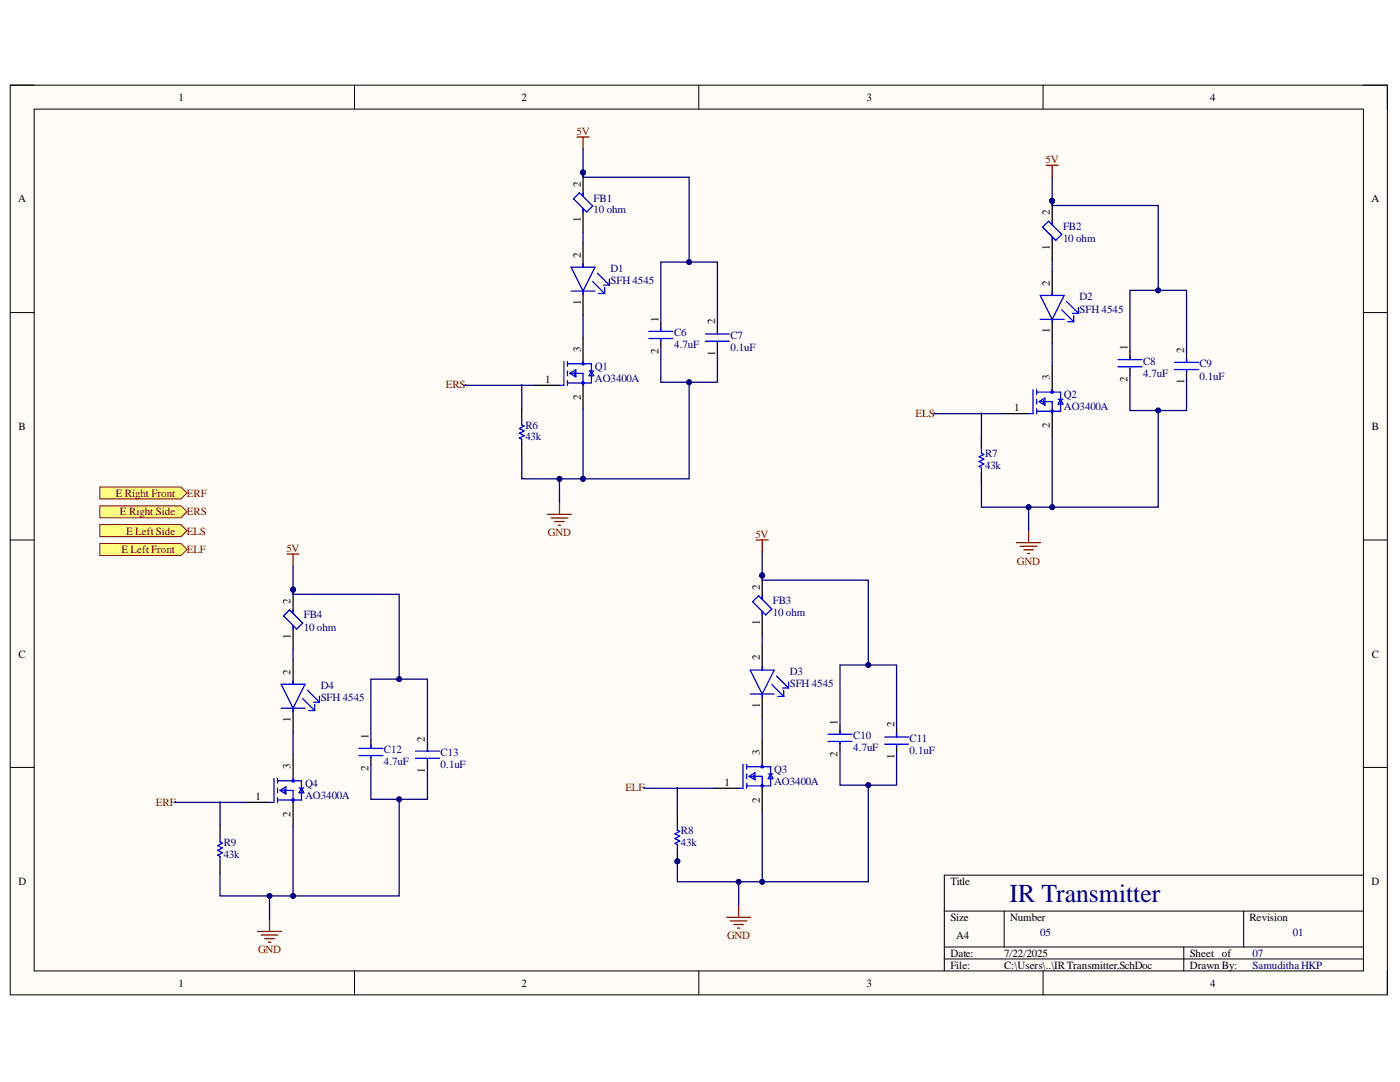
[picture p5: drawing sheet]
<svg xmlns="http://www.w3.org/2000/svg" width="279mm" height="216mm" viewBox="0 0 279 216" stroke-linecap="round" stroke-linejoin="round" font-family="sans-serif">
<defs><g id="words">
<text font-size="5.2" fill="#000080" x="201.5" y="180">IR Transmitter</text>
<g font-size="2.2">
<text x="35.6" y="20.1">1</text>
<text x="104.1" y="20.1">2</text>
<text x="172.9" y="20.1">3</text>
<text x="241.5" y="20.1">4</text>
<text x="3.6" y="40.4">A</text>
<text x="115.9" y="37.3" transform="rotate(-90 115.9 37.3)">2</text>
<text x="273.7" y="40.4">A</text>
<text x="115.9" y="44.3" transform="rotate(-90 115.9 44.3)">1</text>
<text x="209.5" y="42.9" transform="rotate(-90 209.5 42.9)">2</text>
<text x="115.9" y="51.4" transform="rotate(-90 115.9 51.4)">2</text>
<text x="209.5" y="50" transform="rotate(-90 209.5 50)">1</text>
<text x="209.5" y="57.1" transform="rotate(-90 209.5 57.1)">2</text>
<text x="115.9" y="60.8" transform="rotate(-90 115.9 60.8)">1</text>
<text x="131.4" y="64.2" transform="rotate(-90 131.4 64.2)">1</text>
<text x="142.7" y="64.7" transform="rotate(-90 142.7 64.7)">2</text>
<text x="115.9" y="70.2" transform="rotate(-90 115.9 70.2)">3</text>
<text x="131.4" y="70.7" transform="rotate(-90 131.4 70.7)">2</text>
<text x="142.7" y="71.1" transform="rotate(-90 142.7 71.1)">1</text>
<text x="209.5" y="66.4" transform="rotate(-90 209.5 66.4)">1</text>
<text x="225" y="69.8" transform="rotate(-90 225 69.8)">1</text>
<text x="236.3" y="70.4" transform="rotate(-90 236.3 70.4)">2</text>
<text x="108.8" y="76.5">1</text>
<text x="209.5" y="75.8" transform="rotate(-90 209.5 75.8)">3</text>
<text x="225" y="76.3" transform="rotate(-90 225 76.3)">2</text>
<text x="236.3" y="76.7" transform="rotate(-90 236.3 76.7)">1</text>
<text x="115.9" y="79.8" transform="rotate(-90 115.9 79.8)">2</text>
<text x="202.4" y="82.1">1</text>
<text x="3.7" y="85.8">B</text>
<text x="209.5" y="85.4" transform="rotate(-90 209.5 85.4)">2</text>
<text x="273.8" y="85.8">B</text>
<text x="151.6" y="117.7" transform="rotate(-90 151.6 117.7)">2</text>
<text x="58" y="120.5" transform="rotate(-90 58 120.5)">2</text>
<text x="151.6" y="124.7" transform="rotate(-90 151.6 124.7)">1</text>
<text x="3.7" y="131.2">C</text>
<text x="58" y="127.5" transform="rotate(-90 58 127.5)">1</text>
<text x="151.6" y="131.8" transform="rotate(-90 151.6 131.8)">2</text>
<text x="273.8" y="131.2">C</text>
<text x="58" y="134.6" transform="rotate(-90 58 134.6)">2</text>
<text x="151.6" y="141.2" transform="rotate(-90 151.6 141.2)">1</text>
<text x="58" y="144" transform="rotate(-90 58 144)">1</text>
<text x="73.6" y="147.4" transform="rotate(-90 73.6 147.4)">1</text>
<text x="84.8" y="148" transform="rotate(-90 84.8 148)">2</text>
<text x="167.2" y="144.6" transform="rotate(-90 167.2 144.6)">1</text>
<text x="178.5" y="145.1" transform="rotate(-90 178.5 145.1)">2</text>
<text x="58" y="153.4" transform="rotate(-90 58 153.4)">3</text>
<text x="73.6" y="153.9" transform="rotate(-90 73.6 153.9)">2</text>
<text x="84.8" y="154.2" transform="rotate(-90 84.8 154.2)">1</text>
<text x="151.6" y="150.6" transform="rotate(-90 151.6 150.6)">3</text>
<text x="167.2" y="151.1" transform="rotate(-90 167.2 151.1)">2</text>
<text x="178.5" y="151.4" transform="rotate(-90 178.5 151.4)">1</text>
<text x="51" y="159.6">1</text>
<text x="144.6" y="156.9">1</text>
<text x="151.6" y="160.1" transform="rotate(-90 151.6 160.1)">2</text>
<text x="58" y="163" transform="rotate(-90 58 163)">2</text>
<text x="3.7" y="176.6">D</text>
<text x="189.7" y="176.6">Title</text>
<text x="273.7" y="176.6">D</text>
<text x="189.7" y="183.7">Size</text>
<text x="201.6" y="183.7">Number</text>
<text x="249.4" y="183.7">Revision</text>
<text x="189.7" y="190.9">Date:</text>
<text x="190.8" y="187.4">A4</text>
<text x="200.4" y="190.9">7/22/2025</text>
<text x="237.4" y="190.9">Sheet of</text>
<text x="35.6" y="196.9">1</text>
<text x="104.1" y="196.9">2</text>
<text x="172.9" y="196.9">3</text>
<text x="189.7" y="193.3">File:</text>
<text x="200.4" y="193.3">C:\Users\..\IRTransmitter.SchDoc</text>
<text x="237.4" y="193.3">Drawn By:</text>
<text x="241.5" y="196.9">4</text>
</g>
<g font-size="2.2" fill="#800000">
<text x="115.1" y="26.9">5V</text>
<text x="208.7" y="32.5">5V</text>
<text x="89" y="77.5">ERS</text>
<text x="182.7" y="83.2">ELS</text>
<text x="23.1" y="99.1">E Right Front</text>
<text x="37.3" y="99.1">ERF</text>
<text x="23.9" y="102.9">E Right Side</text>
<text x="25.2" y="106.7">E Left Side</text>
<text x="37.3" y="102.9">ERS</text>
<text x="37.3" y="106.7">ELS</text>
<text x="109.3" y="107">GND</text>
<text x="150.8" y="107.3">5V</text>
<text x="24.3" y="110.4">E Left Front</text>
<text x="37.3" y="110.4">ELF</text>
<text x="57.2" y="110.1">5V</text>
<text x="202.9" y="112.7">GND</text>
<text x="31.1" y="160.7">ERF</text>
<text x="124.8" y="157.9">ELF</text>
<text x="51.5" y="190.2">GND</text>
<text x="145.1" y="187.4">GND</text>
</g>
<g font-size="2.2" fill="#000080">
<text x="118.5" y="40.2">FB1</text>
<text x="118.5" y="42.6">10 ohm</text>
<text x="212.2" y="45.8">FB2</text>
<text x="212.2" y="48.3">10 ohm</text>
<text x="121.8" y="54.3">D1</text>
<text x="121.8" y="56.7">SFH 4545</text>
<text x="215.4" y="59.9">D2</text>
<text x="215.4" y="62.4">SFH 4545</text>
<text x="134.5" y="67.1">C6</text>
<text x="134.5" y="69.5">4.7uF</text>
<text x="145.8" y="67.7">C7</text>
<text x="145.8" y="70.1">0.1uF</text>
<text x="118.7" y="73.9">Q1</text>
<text x="118.7" y="76.2">AO3400A</text>
<text x="228.1" y="72.8">C8</text>
<text x="228.1" y="75.1">4.7uF</text>
<text x="239.4" y="73.3">C9</text>
<text x="239.4" y="75.7">0.1uF</text>
<text x="212.3" y="79.4">Q2</text>
<text x="212.3" y="81.9">AO3400A</text>
<text x="104.8" y="85.5">R6</text>
<text x="104.8" y="87.9">43k</text>
<text x="196.6" y="91.2">R7</text>
<text x="196.6" y="93.6">43k</text>
<text x="60.6" y="123.4">FB4</text>
<text x="60.6" y="125.8">10 ohm</text>
<text x="154.2" y="120.6">FB3</text>
<text x="154.2" y="123">10 ohm</text>
<text x="64" y="137.5">D4</text>
<text x="157.6" y="134.7">D3</text>
<text x="157.6" y="137.1">SFH 4545</text>
<text x="64" y="139.9">SFH 4545</text>
<text x="170.3" y="147.5">C10</text>
<text x="170.3" y="149.9">4.7uF</text>
<text x="181.5" y="148.1">C11</text>
<text x="76.6" y="150.3">C12</text>
<text x="76.6" y="152.7">4.7uF</text>
<text x="87.9" y="150.9">C13</text>
<text x="87.9" y="153.3">0.1uF</text>
<text x="154.5" y="154.2">Q3</text>
<text x="181.5" y="150.4">0.1uF</text>
<text x="60.9" y="157">Q4</text>
<text x="60.9" y="159.5">AO3400A</text>
<text x="154.5" y="156.6">AO3400A</text>
<text x="135.9" y="166.4">R8</text>
<text x="44.6" y="168.8">R9</text>
<text x="44.6" y="171.1">43k</text>
<text x="135.9" y="168.8">43k</text>
<text x="207.6" y="186.8">05</text>
<text x="249.9" y="191">07</text>
<text x="258" y="186.8">01</text>
<text x="249.9" y="193.4">SamudithaHKP</text>
</g>
</g></defs>
<path d="M2 17h274.9v181.5h-274.9z" fill-rule="evenodd" fill="#fffcf8"/>
<path d="M2 17h274.9v181.5h-274.9z" fill="none" stroke="#000" stroke-width=".2"/>
<path d="M6.8 21.8h265.3v171.9h-265.3z" fill-rule="evenodd" fill="#fffcf8"/>
<g fill="none" stroke="#000" stroke-width=".2">
<path d="M2 17h4.8M70.7 17v4.8M139.5 17v4.8M208.2 17v4.8M272.1 17h4.8v4.8M6.8 21.8h265.3v171.9h-265.3zM2 62.4h4.8M272.1 62.4h4.8M2 107.8h4.8M272.1 107.8h4.8M2 153.1h4.8M272.1 153.1h4.8"/>
<path d="M272.1 174.6h-83.6v19.1M70.8 193.7v4.8M139.5 193.7v4.8M188.5 181.8h83.6M188.5 189h83.6M188.5 191.4h83.6M200.4 181.8v7.2M208.2 193.7v4.8M236.3 189v4.7M248.2 181.8v7.2M276.9 193.7v4.8"/>
</g>
<g fill="none" stroke="#00f" stroke-width=".25">
<path d="M56.1 136.5h4.8l-2.4 4.8zM58.5 135.8v.7M60.4 139.4l2.4 2.4M61.4 137.7l2.4 2.4M63.8 138.9v1.2M54.7 155.3v4.8h-1M55.4 155.3v1M55.4 157.2v1M55.4 159.2v.9M55.4 155.8h4.8v3.8h-4.8M55.9 157.7l1.2-.7v1.4zM56.1 157.7h2.4v2.4"/>
<path d="M56.1 141.3h4.8M56.8 157.5v.7M58.5 141.3v.7M58.5 155.3v.5M59.7 157.2h.9M60.2 157.2l.4 1h-.9zM61.6 141.8h1.2M62.6 140.1h1.2M62.8 140.6v1.2M43.9 167v1l.5 .2-1 .5 1 .5-1 .5 1 .5-1 .4 .5 .3v.9"/>
<circle cx="58.5" cy="155.8" r=".24"/>
<circle cx="58.5" cy="159.6" r=".24"/>
</g>
<path d="M58.5 131.7v4.8M58.5 141.3v4.8M58.5 150.6v4.7M43.9 171.8v2.4M43.9 164.7v2.3M48.9 160.1h4.8M58.5 160.1v4.8" fill="none" stroke="#000" stroke-width=".25"/>
<path d="M51.4 185.9h4.8M52.1 186.6h3.4M52.8 187.3h2M53.6 188h.4M53.8 183.5v2.4" fill="none" stroke="#800000" stroke-width=".25"/>
<circle cx="58.5" cy="117.6" r=".48" fill="#000080"/>
<circle cx="58.5" cy="117.6" r=".48" fill="none" stroke="#000080" stroke-width=".2"/>
<path d="M58.5 117.6v4.8M58.5 124.8v4.8" fill="none" stroke="#000" stroke-width=".25"/>
<circle cx="58.5" cy="117.6" r=".48" fill="#000080"/>
<circle cx="58.5" cy="117.6" r=".48" fill="none" stroke="#000080" stroke-width=".2"/>
<path d="M56.6 122.9l1.2-1.2 2.6 2.6-1.2 1.2zM58.5 121.7v.7M58.5 124.8v.7" fill="none" stroke="#00f" stroke-width=".25"/>
<path d="M57.3 110.6h2.4M58.5 110.6v2.3" fill="none" stroke="#800000" stroke-width=".25"/>
<path d="M19.9 97.2h16.2l1.2 1.2-1.2 1.2h-16.2z" fill-rule="evenodd" fill="#ffff80"/>
<path d="M19.9 97.2h16.2l1.2 1.2-1.2 1.2h-16.2z" fill="none" stroke="#800000" stroke-width=".2"/>
<path d="M19.9 100.9h16.2l1.2 1.2-1.2 1.2h-16.2z" fill-rule="evenodd" fill="#ffff80"/>
<path d="M19.9 100.9h16.2l1.2 1.2-1.2 1.2h-16.2z" fill="none" stroke="#800000" stroke-width=".2"/>
<path d="M19.9 104.7h16.2l1.2 1.2-1.2 1.2h-16.2z" fill-rule="evenodd" fill="#ffff80"/>
<path d="M19.9 104.7h16.2l1.2 1.2-1.2 1.2h-16.2z" fill="none" stroke="#800000" stroke-width=".2"/>
<path d="M19.9 108.5h16.2l1.2 1.1-1.2 1.2h-16.2z" fill-rule="evenodd" fill="#ffff80"/>
<path d="M19.9 108.5h16.2l1.2 1.1-1.2 1.2h-16.2z" fill="none" stroke="#800000" stroke-width=".2"/>
<path d="M116.4 48.5v4.8M116.4 58.1v4.8M106.8 76.9h4.8M116.4 67.3v4.8M116.4 76.9v4.8M104.1 81.4v2.4M104.1 88.6v2.4M74 147.7v1.6M74 151v1.4M85.3 148.2v1.7M85.3 151.5v1.5" fill="none" stroke="#000" stroke-width=".25"/>
<g fill="none" stroke="#00f" stroke-width=".25">
<path d="M114 53.3h4.7l-2.3 4.8zM114 58.1h4.7M116.4 52.6v.7M116.4 58.1v.7M118.3 56.2l2.4 2.4M119.2 54.5l2.4 2.4M119.5 58.6h1.2M120.4 56.9h1.2M120.7 57.4v1.2M121.6 55.7v1.2M112.5 72.1v4.8h-.9M113.3 72.1v1"/>
<path d="M113.3 74v1M113.3 75.9v1M113.3 72.6h4.7v3.8h-4.7M113.7 74.5l1.2-.7v1.4zM114 74.5h2.4v2.4M114.7 74.3v.7M116.4 72.1v.5M117.6 74h.9M118 74l.5 1h-.9zM104.1 83.8v1l.5 .2-.9 .5 .9 .5-.9 .5 .9 .4-.9 .5 .4 .3v.9M71.6 149.3h4.8M71.6 150.8h4.8"/>
<path d="M74 148.6v.7M74 151v.2M82.9 149.9h4.8M82.9 151.3h4.8M85.3 149.2v.7M85.3 151.5v.3"/>
<circle cx="116.4" cy="76.4" r=".24"/>
<circle cx="116.4" cy="72.6" r=".24"/>
</g>
<path d="M109.3 102.6h4.7M110 103.4h3.3M110.7 104.1h1.9M111.4 104.8h.5M111.7 100.2v2.4" fill="none" stroke="#800000" stroke-width=".25"/>
<circle cx="116.4" cy="34.4" r=".48" fill="#000080"/>
<circle cx="116.4" cy="34.4" r=".48" fill="none" stroke="#000080" stroke-width=".2"/>
<path d="M116.4 34.4v4.8M116.4 41.6v4.8" fill="none" stroke="#000" stroke-width=".25"/>
<circle cx="116.4" cy="34.4" r=".48" fill="#000080"/>
<circle cx="116.4" cy="34.4" r=".48" fill="none" stroke="#000080" stroke-width=".2"/>
<g fill="none" stroke="#00f" stroke-width=".25">
<path d="M114.4 39.7l1.2-1.2 2.7 2.6-1.2 1.2zM116.4 38.5v.7M116.4 41.6v.7M129.5 66.1h4.8M129.5 67.5h4.8M131.9 65.4v.7M131.9 67.8v.2M140.8 66.7h4.8M140.8 68.1h4.8M143.2 65.9v.8M143.2 68.3v.3M148.3 152.5v4.8h-1"/>
<path d="M149 152.5v1M149 154.4v1M149 156.3v1M149 153h4.8v3.8h-4.8M149.5 154.9l1.2-.7v1.4zM149.7 154.9h2.4v2.4M150.4 154.7v.7M152.1 152.5v.5M153.3 154.4h1M153.8 154.4l.5 1h-1z"/>
<circle cx="152.1" cy="153" r=".24"/>
<circle cx="152.1" cy="156.8" r=".24"/>
</g>
<path d="M115.2 27.3h2.4M116.4 27.3v2.4" fill="none" stroke="#800000" stroke-width=".25"/>
<path d="M131.9 64.4v1.7M131.9 67.8v1.4M143.2 65v1.7M143.2 68.3v1.5M142.6 157.3h4.7M152.1 147.7v4.8M152.1 157.3v4.8" fill="none" stroke="#000" stroke-width=".25"/>
<circle cx="135.2" cy="171.9" r=".48" fill="#000080"/>
<circle cx="135.2" cy="171.9" r=".48" fill="none" stroke="#000080" stroke-width=".2"/>
<path d="M135.2 162.3v2.4M135.2 169.5v2.4" fill="none" stroke="#000" stroke-width=".25"/>
<circle cx="135.2" cy="171.9" r=".48" fill="#000080"/>
<circle cx="135.2" cy="171.9" r=".48" fill="none" stroke="#000080" stroke-width=".2"/>
<path d="M149.7 133.7h4.8l-2.4 4.8zM149.7 138.5h4.8M152.1 133v.7M152.1 138.5v.7M154 136.6l2.4 2.4M155 134.9l2.4 2.4M155.2 139h1.2M156.2 137.3h1.2M156.4 137.8v1.2M157.4 136.1v1.2M135.2 164.7v1l.5 .2-1 .5 1 .4-1 .5 1 .5-1 .5 .5 .2v1" fill="none" stroke="#00f" stroke-width=".25"/>
<path d="M145 183h4.8M145.7 183.8h3.4M146.5 184.5h1.9M147.2 185.2h.4M147.4 180.6v2.4" fill="none" stroke="#800000" stroke-width=".25"/>
<path d="M152.1 128.9v4.8M152.1 138.5v4.8" fill="none" stroke="#000" stroke-width=".25"/>
<circle cx="152.1" cy="114.8" r=".48" fill="#000080"/>
<circle cx="152.1" cy="114.8" r=".48" fill="none" stroke="#000080" stroke-width=".2"/>
<path d="M152.1 114.8v4.8M152.1 122v4.8" fill="none" stroke="#000" stroke-width=".25"/>
<circle cx="152.1" cy="114.8" r=".48" fill="#000080"/>
<circle cx="152.1" cy="114.8" r=".48" fill="none" stroke="#000080" stroke-width=".2"/>
<g fill="none" stroke="#00f" stroke-width=".25">
<path d="M207.6 59h4.8l-2.4 4.7zM210 58.2v.8M206.2 77.8v4.7h-1M206.9 77.8v.9M206.9 79.7v.9M206.9 78.2h4.8v3.9h-4.8M207.6 63.7h4.8M208.3 79.9v.7M210 63.7v.7M210 77.8v.4M211.2 79.7h.9M211.7 79.7l.4 .9h-.9z"/>
<path d="M211.9 61.8l2.4 2.4M212.8 60.1l2.4 2.4M213.1 64.2h1.2M214 62.5h1.2M214.3 63v1.2M215.2 61.3v1.2M195.9 89.5v.9l.5 .3-1 .4 1 .5-1 .5 1 .5-1 .5 .5 .2v1M206.9 81.6v.9M207.4 80.1l1.1-.7v1.5zM207.6 80.1h2.4v2.4M151.4 118.9l2.6 2.6-1.2 1.2-2.6-2.6zM152.1 118.9v.7"/>
<path d="M152.1 122v.7M165.2 146.5h4.8M165.2 147.9h4.8M167.6 145.8v.7M167.6 148.2v.2M176.5 147.1h4.8M176.5 148.5h4.8M178.9 146.3v.8M178.9 148.7v.3"/>
<circle cx="210" cy="78.2" r=".24"/>
<circle cx="210" cy="82.1" r=".24"/>
</g>
<path d="M150.9 107.7h2.4M152.1 107.7v2.4M202.9 108.3h4.8M203.6 109h3.4M204.3 109.7h1.9M205 110.4h.5M205.3 105.9v2.4" fill="none" stroke="#800000" stroke-width=".25"/>
<path d="M210 54.2v4.8M210 63.7v4.8M210 73v4.8M195.9 87.1v2.4M195.9 94.3v2.3M200.4 82.5h4.8M210 82.5v4.8M167.6 144.8v1.7M167.6 148.2v1.4M178.9 145.4v1.7M178.9 148.7v1.5" fill="none" stroke="#000" stroke-width=".25"/>
<circle cx="210" cy="40.1" r=".48" fill="#000080"/>
<circle cx="210" cy="40.1" r=".48" fill="none" stroke="#000080" stroke-width=".2"/>
<path d="M210 40.1v4.7M210 47.2v4.8" fill="none" stroke="#000" stroke-width=".25"/>
<circle cx="210" cy="40.1" r=".48" fill="#000080"/>
<circle cx="210" cy="40.1" r=".48" fill="none" stroke="#000080" stroke-width=".2"/>
<path d="M208.1 45.3l1.2-1.2 2.6 2.7-1.2 1.2zM210 44.1v.7M210 47.2v.8M223.1 71.8h4.8M223.1 73.2h4.8M225.5 71v.8M225.5 73.4v.3M234.4 72.3h4.8M234.4 73.7h4.8M236.8 71.6v.7M236.8 74v.2" fill="none" stroke="#00f" stroke-width=".25"/>
<path d="M208.8 33h2.4M210 33v2.4" fill="none" stroke="#800000" stroke-width=".25"/>
<path d="M225.5 70.1v1.7M225.5 73.4v1.5M236.8 70.6v1.7M236.8 74v1.4" fill="none" stroke="#000" stroke-width=".25"/>
<path d="M58.5 112.9v4.7M35 160v.1h13.9M58.5 146.1v4.5" fill="none" stroke="#000080" stroke-width=".25"/>
<circle cx="58.5" cy="117.6" r=".48" fill="#000080"/>
<circle cx="58.5" cy="117.6" r=".48" fill="none" stroke="#000080" stroke-width=".2"/>
<path d="M58.5 129.6v2.1M74 152.4v7.1h11.3v-6.5" fill="none" stroke="#000080" stroke-width=".25"/>
<circle cx="79.7" cy="159.5" r=".48" fill="#000080"/>
<circle cx="79.7" cy="159.5" r=".48" fill="none" stroke="#000080" stroke-width=".2"/>
<path d="M58.5 117.6v1h21.2v16.9" fill="none" stroke="#000080" stroke-width=".25"/>
<circle cx="58.5" cy="117.6" r=".48" fill="#000080"/>
<circle cx="58.5" cy="117.6" r=".48" fill="none" stroke="#000080" stroke-width=".2"/>
<circle cx="79.7" cy="135.5" r=".48" fill="#000080"/>
<circle cx="79.7" cy="135.5" r=".48" fill="none" stroke="#000080" stroke-width=".2"/>
<path d="M74 147.7v-12.2h11.3v12.7" fill="none" stroke="#000080" stroke-width=".25"/>
<circle cx="79.7" cy="135.5" r=".48" fill="#000080"/>
<circle cx="79.7" cy="135.5" r=".48" fill="none" stroke="#000080" stroke-width=".2"/>
<path d="M116.4 29.7v4.7M92.8 76.7v.2h14M116.4 62.9v4.4" fill="none" stroke="#000080" stroke-width=".25"/>
<circle cx="116.4" cy="34.4" r=".48" fill="#000080"/>
<circle cx="116.4" cy="34.4" r=".48" fill="none" stroke="#000080" stroke-width=".2"/>
<path d="M116.4 46.4v2.1M131.9 69.2v7.1h11.3v-6.5" fill="none" stroke="#000080" stroke-width=".25"/>
<circle cx="137.5" cy="76.3" r=".48" fill="#000080"/>
<circle cx="137.5" cy="76.3" r=".48" fill="none" stroke="#000080" stroke-width=".2"/>
<path d="M116.4 34.4v1h21.1v16.9" fill="none" stroke="#000080" stroke-width=".25"/>
<circle cx="116.4" cy="34.4" r=".48" fill="#000080"/>
<circle cx="116.4" cy="34.4" r=".48" fill="none" stroke="#000080" stroke-width=".2"/>
<circle cx="137.5" cy="52.3" r=".48" fill="#000080"/>
<circle cx="137.5" cy="52.3" r=".48" fill="none" stroke="#000080" stroke-width=".2"/>
<path d="M131.9 64.4v-12.1h11.3v12.7" fill="none" stroke="#000080" stroke-width=".25"/>
<circle cx="137.5" cy="52.3" r=".48" fill="#000080"/>
<circle cx="137.5" cy="52.3" r=".48" fill="none" stroke="#000080" stroke-width=".2"/>
<path d="M152.1 110.1v4.7M128.6 157.1v.2h14M152.1 143.3v4.4" fill="none" stroke="#000080" stroke-width=".25"/>
<circle cx="152.1" cy="114.8" r=".48" fill="#000080"/>
<circle cx="152.1" cy="114.8" r=".48" fill="none" stroke="#000080" stroke-width=".2"/>
<path d="M152.1 126.8v2.1M167.6 149.6v7.1h11.3v-6.5" fill="none" stroke="#000080" stroke-width=".25"/>
<circle cx="173.3" cy="156.7" r=".48" fill="#000080"/>
<circle cx="173.3" cy="156.7" r=".48" fill="none" stroke="#000080" stroke-width=".2"/>
<path d="M152.1 114.8v1h21.2v16.9" fill="none" stroke="#000080" stroke-width=".25"/>
<circle cx="152.1" cy="114.8" r=".48" fill="#000080"/>
<circle cx="152.1" cy="114.8" r=".48" fill="none" stroke="#000080" stroke-width=".2"/>
<circle cx="173.3" cy="132.7" r=".48" fill="#000080"/>
<circle cx="173.3" cy="132.7" r=".48" fill="none" stroke="#000080" stroke-width=".2"/>
<path d="M167.6 144.8v-12.1h11.3v12.7" fill="none" stroke="#000080" stroke-width=".25"/>
<circle cx="173.3" cy="132.7" r=".48" fill="#000080"/>
<circle cx="173.3" cy="132.7" r=".48" fill="none" stroke="#000080" stroke-width=".2"/>
<path d="M210 35.4v4.7M210 68.5v4.5M186.5 82.4v.1h13.9" fill="none" stroke="#000080" stroke-width=".25"/>
<circle cx="210" cy="40.1" r=".48" fill="#000080"/>
<circle cx="210" cy="40.1" r=".48" fill="none" stroke="#000080" stroke-width=".2"/>
<path d="M210 52v2.2M225.5 74.9v7h11.3v-6.5" fill="none" stroke="#000080" stroke-width=".25"/>
<circle cx="231.1" cy="81.9" r=".48" fill="#000080"/>
<circle cx="231.1" cy="81.9" r=".48" fill="none" stroke="#000080" stroke-width=".2"/>
<path d="M210 40.1v.9h21.2v16.9" fill="none" stroke="#000080" stroke-width=".25"/>
<circle cx="210" cy="40.1" r=".48" fill="#000080"/>
<circle cx="210" cy="40.1" r=".48" fill="none" stroke="#000080" stroke-width=".2"/>
<circle cx="231.1" cy="57.9" r=".48" fill="#000080"/>
<circle cx="231.1" cy="57.9" r=".48" fill="none" stroke="#000080" stroke-width=".2"/>
<path d="M225.5 70.1v-12.2h11.3v12.7" fill="none" stroke="#000080" stroke-width=".25"/>
<circle cx="231.1" cy="57.9" r=".48" fill="#000080"/>
<circle cx="231.1" cy="57.9" r=".48" fill="none" stroke="#000080" stroke-width=".2"/>
<path d="M43.9 160v4.7M43.9 174.2v4.6h9.9v4.7" fill="none" stroke="#000080" stroke-width=".25"/>
<circle cx="53.8" cy="178.8" r=".48" fill="#000080"/>
<circle cx="53.8" cy="178.8" r=".48" fill="none" stroke="#000080" stroke-width=".2"/>
<path d="M135.2 171.4v4.5h12.2" fill="none" stroke="#000080" stroke-width=".25"/>
<circle cx="147.4" cy="175.9" r=".48" fill="#000080"/>
<circle cx="147.4" cy="175.9" r=".48" fill="none" stroke="#000080" stroke-width=".2"/>
<circle cx="135.2" cy="171.9" r=".48" fill="#000080"/>
<circle cx="135.2" cy="171.9" r=".48" fill="none" stroke="#000080" stroke-width=".2"/>
<path d="M104.1 76.7v4.7M104.1 91v4.5h7.6v4.7M135.2 157.1v5.2" fill="none" stroke="#000080" stroke-width=".25"/>
<circle cx="111.7" cy="95.5" r=".48" fill="#000080"/>
<circle cx="111.7" cy="95.5" r=".48" fill="none" stroke="#000080" stroke-width=".2"/>
<path d="M195.9 96.6v4.6h9.4v4.7M195.9 82.4v4.7" fill="none" stroke="#000080" stroke-width=".25"/>
<circle cx="205.3" cy="101.2" r=".48" fill="#000080"/>
<circle cx="205.3" cy="101.2" r=".48" fill="none" stroke="#000080" stroke-width=".2"/>
<path d="M53.8 178.8h4.7" fill="none" stroke="#000080" stroke-width=".25"/>
<circle cx="53.8" cy="178.8" r=".48" fill="#000080"/>
<circle cx="53.8" cy="178.8" r=".48" fill="none" stroke="#000080" stroke-width=".2"/>
<circle cx="58.5" cy="178.8" r=".48" fill="#000080"/>
<circle cx="58.5" cy="178.8" r=".48" fill="none" stroke="#000080" stroke-width=".2"/>
<path d="M79.7 159.5v19.3h-21.2v-13.9" fill="none" stroke="#000080" stroke-width=".25"/>
<circle cx="58.5" cy="178.8" r=".48" fill="#000080"/>
<circle cx="58.5" cy="178.8" r=".48" fill="none" stroke="#000080" stroke-width=".2"/>
<circle cx="79.7" cy="159.5" r=".48" fill="#000080"/>
<circle cx="79.7" cy="159.5" r=".48" fill="none" stroke="#000080" stroke-width=".2"/>
<path d="M137.5 76.3v19.2h-21.1" fill="none" stroke="#000080" stroke-width=".25"/>
<circle cx="116.4" cy="95.5" r=".48" fill="#000080"/>
<circle cx="116.4" cy="95.5" r=".48" fill="none" stroke="#000080" stroke-width=".2"/>
<circle cx="137.5" cy="76.3" r=".48" fill="#000080"/>
<circle cx="137.5" cy="76.3" r=".48" fill="none" stroke="#000080" stroke-width=".2"/>
<path d="M116.4 81.7v13.8h-4.7" fill="none" stroke="#000080" stroke-width=".25"/>
<circle cx="111.7" cy="95.5" r=".48" fill="#000080"/>
<circle cx="111.7" cy="95.5" r=".48" fill="none" stroke="#000080" stroke-width=".2"/>
<circle cx="116.4" cy="95.5" r=".48" fill="#000080"/>
<circle cx="116.4" cy="95.5" r=".48" fill="none" stroke="#000080" stroke-width=".2"/>
<path d="M173.3 156.7v19.2h-21.2" fill="none" stroke="#000080" stroke-width=".25"/>
<circle cx="152.1" cy="175.9" r=".48" fill="#000080"/>
<circle cx="152.1" cy="175.9" r=".48" fill="none" stroke="#000080" stroke-width=".2"/>
<circle cx="173.3" cy="156.7" r=".48" fill="#000080"/>
<circle cx="173.3" cy="156.7" r=".48" fill="none" stroke="#000080" stroke-width=".2"/>
<path d="M152.1 162.1v13.8h-4.7v4.7" fill="none" stroke="#000080" stroke-width=".25"/>
<circle cx="147.4" cy="175.9" r=".48" fill="#000080"/>
<circle cx="147.4" cy="175.9" r=".48" fill="none" stroke="#000080" stroke-width=".2"/>
<circle cx="152.1" cy="175.9" r=".48" fill="#000080"/>
<circle cx="152.1" cy="175.9" r=".48" fill="none" stroke="#000080" stroke-width=".2"/>
<path d="M210 87.3v13.9" fill="none" stroke="#000080" stroke-width=".25"/>
<circle cx="210" cy="101.2" r=".48" fill="#000080"/>
<circle cx="210" cy="101.2" r=".48" fill="none" stroke="#000080" stroke-width=".2"/>
<path d="M205.3 101.2h4.7" fill="none" stroke="#000080" stroke-width=".25"/>
<circle cx="205.3" cy="101.2" r=".48" fill="#000080"/>
<circle cx="205.3" cy="101.2" r=".48" fill="none" stroke="#000080" stroke-width=".2"/>
<path d="M231.2 81.9v19.3h-21.2" fill="none" stroke="#000080" stroke-width=".25"/>
<circle cx="210" cy="101.2" r=".48" fill="#000080"/>
<circle cx="210" cy="101.2" r=".48" fill="none" stroke="#000080" stroke-width=".2"/>
<circle cx="231.1" cy="81.9" r=".48" fill="#000080"/>
<circle cx="231.1" cy="81.9" r=".48" fill="none" stroke="#000080" stroke-width=".2"/>
<use href="#words"/>
</svg>
